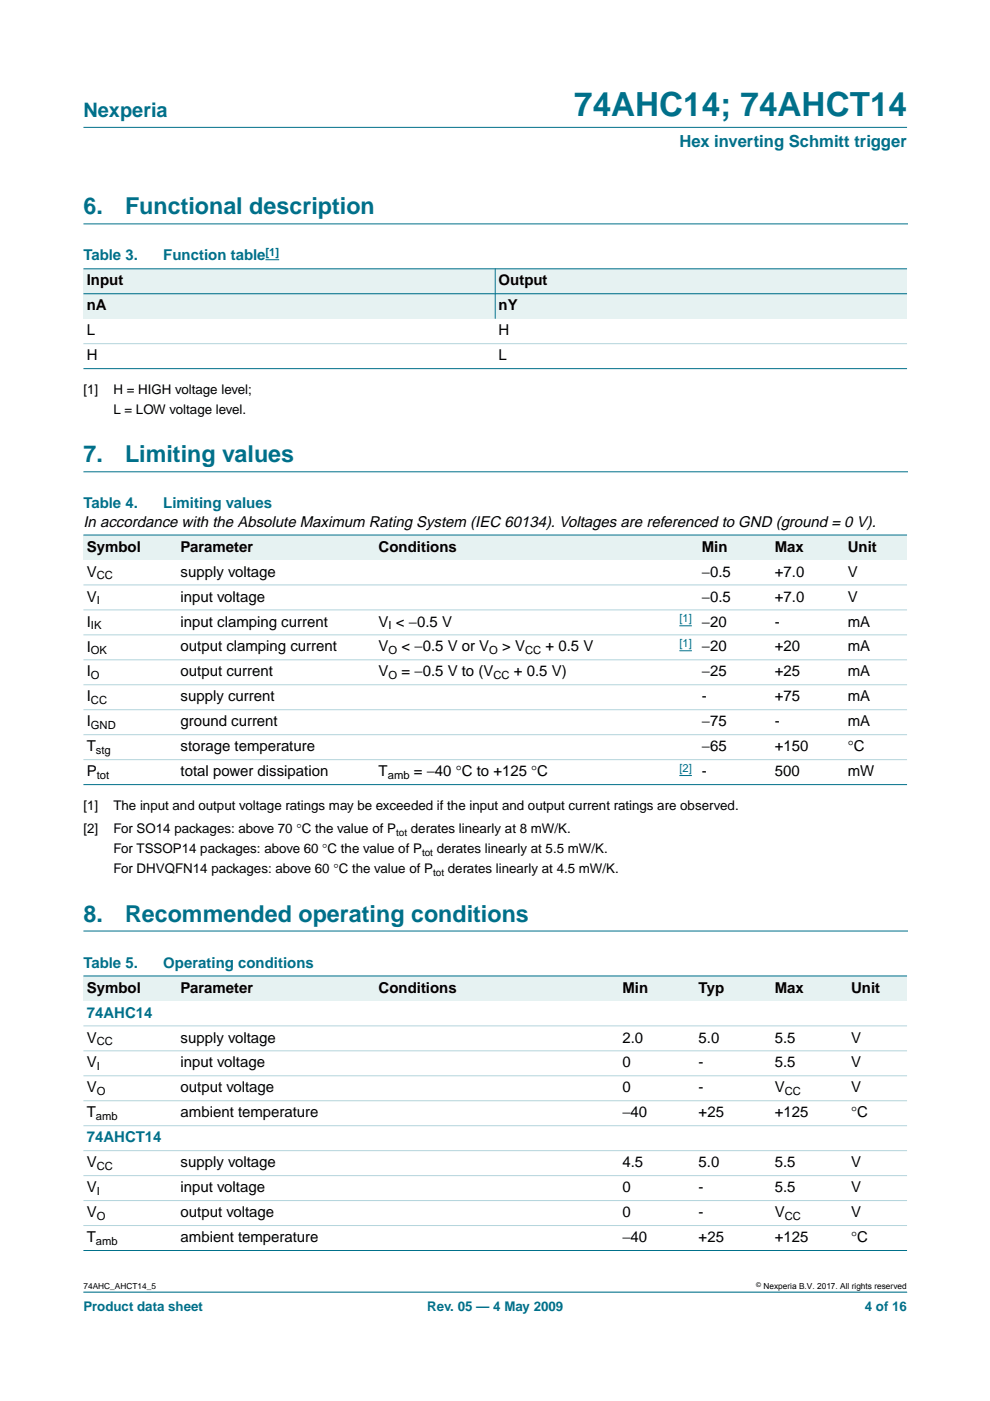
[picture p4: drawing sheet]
<svg xmlns="http://www.w3.org/2000/svg" width="210mm" height="297mm" viewBox="0 0 210 297" stroke-linecap="round" stroke-linejoin="round" font-family="sans-serif">
<defs><g id="words">
<text font-size="7.1" fill="#00708a" x="121.7" y="24.7">74AHC14; 74AHCT14</text>
<g font-size="4.9" fill="#00708a">
<text x="17.7" y="45.5">6.</text>
<text x="26.5" y="45.5">Functional description</text>
<text x="17.7" y="98">7.</text>
<text x="26.5" y="98">Limiting values</text>
<text x="17.7" y="195.4">8.</text>
<text x="26.5" y="195.4">Recommended operating conditions</text>
</g>
<text font-size="4.2" fill="#00708a" x="17.7" y="24.9">Nexperia</text>
<text font-size="3.5" fill="#00708a" x="144.1" y="31.1">Hex inverting Schmitt trigger</text>
<g font-size="3.2" fill="#00708a">
<text x="17.7" y="55.2">Table 3.</text>
<text x="34.6" y="55.2">Function table</text>
<text x="17.7" y="107.8">Table 4.</text>
<text x="34.6" y="107.8">Limiting values</text>
<text x="17.7" y="205.2">Table 5.</text>
<text x="34.6" y="205.2">Operating conditions</text>
<text x="18.4" y="215.7">74AHC14</text>
<text x="18.4" y="242.2">74AHCT14</text>
</g>
<g font-size="3.2">
<text x="18.4" y="60.5">Input</text>
<text x="18.4" y="65.8">nA</text>
<text x="105.7" y="60.5">Output</text>
<text x="105.7" y="65.8">nY</text>
<text x="18.4" y="71.1">L</text>
<text x="105.7" y="71.1">H</text>
<text x="18.4" y="76.4">H</text>
<text x="105.7" y="76.4">L</text>
<text x="17.7" y="111.7">In accordance with the Absolute Maximum Rating System (IEC 60134). Voltages are referenced to GND (ground = 0 V).</text>
<text x="18.4" y="117">Symbol</text>
<text x="38.3" y="117">Parameter</text>
<text x="80.3" y="117">Conditions</text>
<text x="148.8" y="117">Min</text>
<text x="164.3" y="117">Max</text>
<text x="179.8" y="117">Unit</text>
<text x="18.4" y="122.3">V</text>
<text x="38.3" y="122.3">supply voltage</text>
<text x="148.8" y="122.3">−0.5</text>
<text x="164.3" y="122.3">+7.0</text>
<text x="179.8" y="122.3">V</text>
<text x="18.4" y="127.5">V</text>
<text x="38.3" y="127.5">input voltage</text>
<text x="148.8" y="127.5">−0.5</text>
<text x="164.3" y="127.5">+7.0</text>
<text x="179.8" y="127.5">V</text>
<text x="18.4" y="132.8">I</text>
<text x="38.3" y="132.8">input clamping current</text>
<text x="80.3" y="132.8">V &lt; −0.5 V</text>
<text x="148.8" y="132.8">−20</text>
<text x="164.3" y="132.8">-</text>
<text x="179.8" y="132.8">mA</text>
<text x="18.4" y="138.1">I</text>
<text x="18.4" y="143.4">I</text>
<text x="38.3" y="138.1">output clamping current</text>
<text x="38.3" y="143.4">output current</text>
<text x="80.3" y="138.1">V</text>
<text x="80.3" y="143.4">V</text>
<text x="85.1" y="138.1">&lt; −0.5 V or V</text>
<text x="85.1" y="143.4">= −0.5 V to (V</text>
<text x="106.5" y="138.1">&gt; V</text>
<text x="108.9" y="143.4">+ 0.5 V)</text>
<text x="115.6" y="138.1">+ 0.5 V</text>
<text x="148.8" y="143.4">−25</text>
<text x="148.8" y="138.1">−20</text>
<text x="164.3" y="143.4">+25</text>
<text x="164.3" y="138.1">+20</text>
<text x="179.8" y="143.4">mA</text>
<text x="179.8" y="138.1">mA</text>
<text x="18.4" y="148.7">I</text>
<text x="38.3" y="148.7">supply current</text>
<text x="148.8" y="148.7">-</text>
<text x="164.3" y="148.7">+75</text>
<text x="179.8" y="148.7">mA</text>
<text x="18.4" y="154">I</text>
<text x="38.3" y="154">ground current</text>
<text x="148.8" y="154">−75</text>
<text x="164.3" y="154">-</text>
<text x="179.8" y="154">mA</text>
<text x="18.4" y="159.3">T</text>
<text x="38.3" y="159.3">storage temperature</text>
<text x="148.8" y="159.3">−65</text>
<text x="164.3" y="159.3">+150</text>
<text x="179.8" y="159.3">°C</text>
<text x="18.4" y="164.6">P</text>
<text x="38.3" y="164.6">total power dissipation</text>
<text x="80.3" y="164.6">T</text>
<text x="87.7" y="164.6">= −40 °C to +125 °C</text>
<text x="148.8" y="164.6">-</text>
<text x="164.3" y="164.6">500</text>
<text x="179.8" y="164.6">mW</text>
<text x="18.4" y="210.4">Symbol</text>
<text x="38.3" y="210.4">Parameter</text>
<text x="80.3" y="210.4">Conditions</text>
<text x="132" y="210.4">Min</text>
<text x="148.1" y="210.4">Typ</text>
<text x="164.3" y="210.4">Max</text>
<text x="180.4" y="210.4">Unit</text>
<text x="18.4" y="221">V</text>
<text x="38.3" y="221">supply voltage</text>
<text x="132" y="221">2.0</text>
<text x="148.1" y="221">5.0</text>
<text x="164.3" y="221">5.5</text>
<text x="180.4" y="221">V</text>
<text x="18.4" y="226.3">V</text>
<text x="38.3" y="226.3">input voltage</text>
<text x="132" y="226.3">0</text>
<text x="148.1" y="226.3">-</text>
<text x="164.3" y="226.3">5.5</text>
<text x="180.4" y="226.3">V</text>
<text x="18.4" y="231.6">V</text>
<text x="38.3" y="231.6">output voltage</text>
<text x="132" y="231.6">0</text>
<text x="148.1" y="231.6">-</text>
<text x="164.3" y="231.6">V</text>
<text x="180.4" y="231.6">V</text>
<text x="18.4" y="236.9">T</text>
<text x="38.3" y="236.9">ambient temperature</text>
<text x="132" y="236.9">−40</text>
<text x="148.1" y="236.9">+25</text>
<text x="164.3" y="236.9">+125</text>
<text x="180.4" y="236.9">°C</text>
<text x="18.4" y="247.5">V</text>
<text x="38.3" y="247.5">supply voltage</text>
<text x="132" y="247.5">4.5</text>
<text x="148.1" y="247.5">5.0</text>
<text x="164.3" y="247.5">5.5</text>
<text x="180.4" y="247.5">V</text>
<text x="18.4" y="252.8">V</text>
<text x="38.3" y="252.8">input voltage</text>
<text x="132" y="252.8">0</text>
<text x="148.1" y="252.8">-</text>
<text x="164.3" y="252.8">5.5</text>
<text x="180.4" y="252.8">V</text>
<text x="18.4" y="258.1">V</text>
<text x="18.4" y="263.4">T</text>
<text x="38.3" y="258.1">output voltage</text>
<text x="38.3" y="263.4">ambient temperature</text>
<text x="132" y="258.1">0</text>
<text x="132" y="263.4">−40</text>
<text x="148.1" y="263.4">+25</text>
<text x="148.1" y="258.1">-</text>
<text x="164.3" y="263.4">+125</text>
<text x="164.3" y="258.1">V</text>
<text x="180.4" y="263.4">°C</text>
<text x="180.4" y="258.1">V</text>
</g>
<g font-size="2.8">
<text x="17.7" y="83.6">[1]</text>
<text x="24" y="83.6">H = HIGH voltage level;</text>
<text x="24" y="87.8">L = LOW voltage level.</text>
<text x="17.7" y="171.8">[1]</text>
<text x="24" y="171.8">The input and output voltage ratings may be exceeded if the input and output current ratings are observed.</text>
<text x="17.7" y="176.7">[2]</text>
<text x="24" y="176.7">For SO14 packages: above 70 °C the value of P</text>
<text x="87.1" y="176.7">derates linearly at 8 mW/K.</text>
<text x="24" y="185.2">For DHVQFN14 packages: above 60 °C the value of P</text>
<text x="24" y="180.9">For TSSOP14 packages: above 60 °C the value of P</text>
<text x="92.6" y="180.9">derates linearly at 5.5 mW/K.</text>
<text x="95" y="185.2">derates linearly at 4.5 mW/K.</text>
</g>
<g font-size="2.8" fill="#00708a">
<text x="17.7" y="278">Product data sheet</text>
<text x="90.6" y="278">Rev. 05 — 4 May 2009</text>
<text x="183.4" y="278">4 of 16</text>
</g>
<g font-size="2.4" fill="#00f">
<text x="56.3" y="54.3">[1]</text>
<text x="144" y="131.9">[1]</text>
<text x="144" y="137.2">[1]</text>
<text x="144" y="163.6">[2]</text>
</g>
<g font-size="2.4">
<text x="20.5" y="122.8">CC</text>
<text x="20.5" y="128.1">I</text>
<text x="19.3" y="133.4">IK</text>
<text x="82.4" y="133.4">I</text>
<text x="19.3" y="138.7">OK</text>
<text x="19.3" y="144">O</text>
<text x="82.4" y="138.7">O</text>
<text x="82.4" y="144">O</text>
<text x="103.7" y="138.7">O</text>
<text x="104.6" y="144">CC</text>
<text x="111.3" y="138.7">CC</text>
<text x="19.3" y="149.3">CC</text>
<text x="19.3" y="154.6">GND</text>
<text x="20.3" y="159.9">stg</text>
<text x="20.5" y="165.2">tot</text>
<text x="82.2" y="165.2">amb</text>
<text x="20.5" y="221.6">CC</text>
<text x="20.5" y="226.9">I</text>
<text x="20.5" y="232.2">O</text>
<text x="166.4" y="232.2">CC</text>
<text x="20.3" y="237.5">amb</text>
<text x="20.5" y="248.1">CC</text>
<text x="20.5" y="253.4">I</text>
<text x="20.3" y="263.9">amb</text>
<text x="20.5" y="258.6">O</text>
<text x="166.4" y="258.6">CC</text>
</g>
<g font-size="2.1">
<text x="84" y="177.2">tot</text>
<text x="89.5" y="181.4">tot</text>
<text x="91.8" y="185.7">tot</text>
</g>
<g font-size="1.8">
<text x="17.7" y="273.4">74AHC_AHCT14_5</text>
<text x="161.9" y="273.4">Nexperia B.V. 2017. All rights reserved</text>
</g>
<text font-size="1.4" x="160.4" y="272.9">©</text>
</g></defs>
<path d="M17.7 47.5h174.7M17.7 100h174.7M17.7 197.4h174.7M192.3 273.9h-174.6" fill="none" stroke="#00708a" stroke-width=".21"/>
<path d="M17.7 27h174.6z" fill="#00708a" stroke="#00708a" stroke-width=".21"/>
<path d="M56.3 55.1h2.9" fill="none" stroke="#00f" stroke-width=".21"/>
<g fill="#e6f2f2">
<path d="M17.7 57h87.3v5.3h-87.3z" fill-rule="evenodd"/>
<path d="M105 57h87.3v5.3h-87.3z" fill-rule="evenodd"/>
<path d="M17.7 62.3h87.3v5.3h-87.3z" fill-rule="evenodd"/>
<path d="M105 62.3h87.3v5.3h-87.3z" fill-rule="evenodd"/>
</g>
<g fill="#00708a" stroke="#00708a" stroke-width=".21">
<path d="M105 56.9v10.7z"/>
<path d="M17.7 57h174.6z"/>
<path d="M17.7 62.3h174.6z"/>
<path d="M17.7 78.2h174.6z"/>
</g>
<path d="M17.7 72.9h174.6z" fill="#b3d4db" stroke="#b3d4db" stroke-width=".21"/>
<g fill="#e6f2f2">
<path d="M17.7 113.4h19.9v5.3h-19.9z" fill-rule="evenodd"/>
<path d="M37.6 113.4h42v5.3h-42z" fill-rule="evenodd"/>
<path d="M79.6 113.4h59.7v5.3h-59.7z" fill-rule="evenodd"/>
<path d="M139.3 113.4h8.8v5.3h-8.8z" fill-rule="evenodd"/>
<path d="M148.1 113.4h15.5v5.3h-15.5z" fill-rule="evenodd"/>
<path d="M163.6 113.4h15.4v5.3h-15.4z" fill-rule="evenodd"/>
<path d="M179 113.4h13.3v5.3h-13.3z" fill-rule="evenodd"/>
</g>
<path d="M144 132.7h2.7M144 138h2.7M144 164.4h2.7" fill="none" stroke="#00f" stroke-width=".21"/>
<g fill="#00708a" stroke="#00708a" stroke-width=".21">
<path d="M17.7 113.4h174.6z"/>
<path d="M17.7 166.4h174.6z"/>
</g>
<g fill="#b3d4db" stroke="#b3d4db" stroke-width=".21">
<path d="M17.7 124h174.6z"/>
<path d="M17.7 129.3h174.6z"/>
<path d="M17.7 134.6h174.6z"/>
<path d="M17.7 139.9h174.6z"/>
<path d="M17.7 145.2h174.6z"/>
<path d="M17.7 150.5h174.6z"/>
<path d="M17.7 155.8h174.6z"/>
<path d="M17.7 161.1h174.6z"/>
</g>
<g fill="#e6f2f2">
<path d="M17.7 206.9h19.9v5.3h-19.9z" fill-rule="evenodd"/>
<path d="M37.6 206.9h42v5.3h-42z" fill-rule="evenodd"/>
<path d="M79.6 206.9h42.2v5.3h-42.2z" fill-rule="evenodd"/>
<path d="M121.8 206.9h9.5v5.3h-9.5z" fill-rule="evenodd"/>
<path d="M131.3 206.9h16.1v5.3h-16.1z" fill-rule="evenodd"/>
<path d="M147.4 206.9h16.2v5.3h-16.2z" fill-rule="evenodd"/>
<path d="M163.6 206.9h16.1v5.3h-16.1z" fill-rule="evenodd"/>
<path d="M179.7 206.9h12.6v5.3h-12.6z" fill-rule="evenodd"/>
</g>
<g fill="#00708a" stroke="#00708a" stroke-width=".21">
<path d="M17.7 206.9h174.6z"/>
<path d="M17.7 265.1h174.6z"/>
</g>
<g fill="#b3d4db" stroke="#b3d4db" stroke-width=".21">
<path d="M17.7 217.5h174.6z"/>
<path d="M17.7 222.8h174.6z"/>
<path d="M17.7 228.1h174.6z"/>
<path d="M17.7 233.4h174.6z"/>
<path d="M17.7 238.7h174.6z"/>
<path d="M17.7 244h174.6z"/>
<path d="M17.7 249.3h174.6z"/>
<path d="M17.7 254.5h174.6z"/>
<path d="M17.7 259.8h174.6z"/>
</g>
<use href="#words"/>
</svg>
